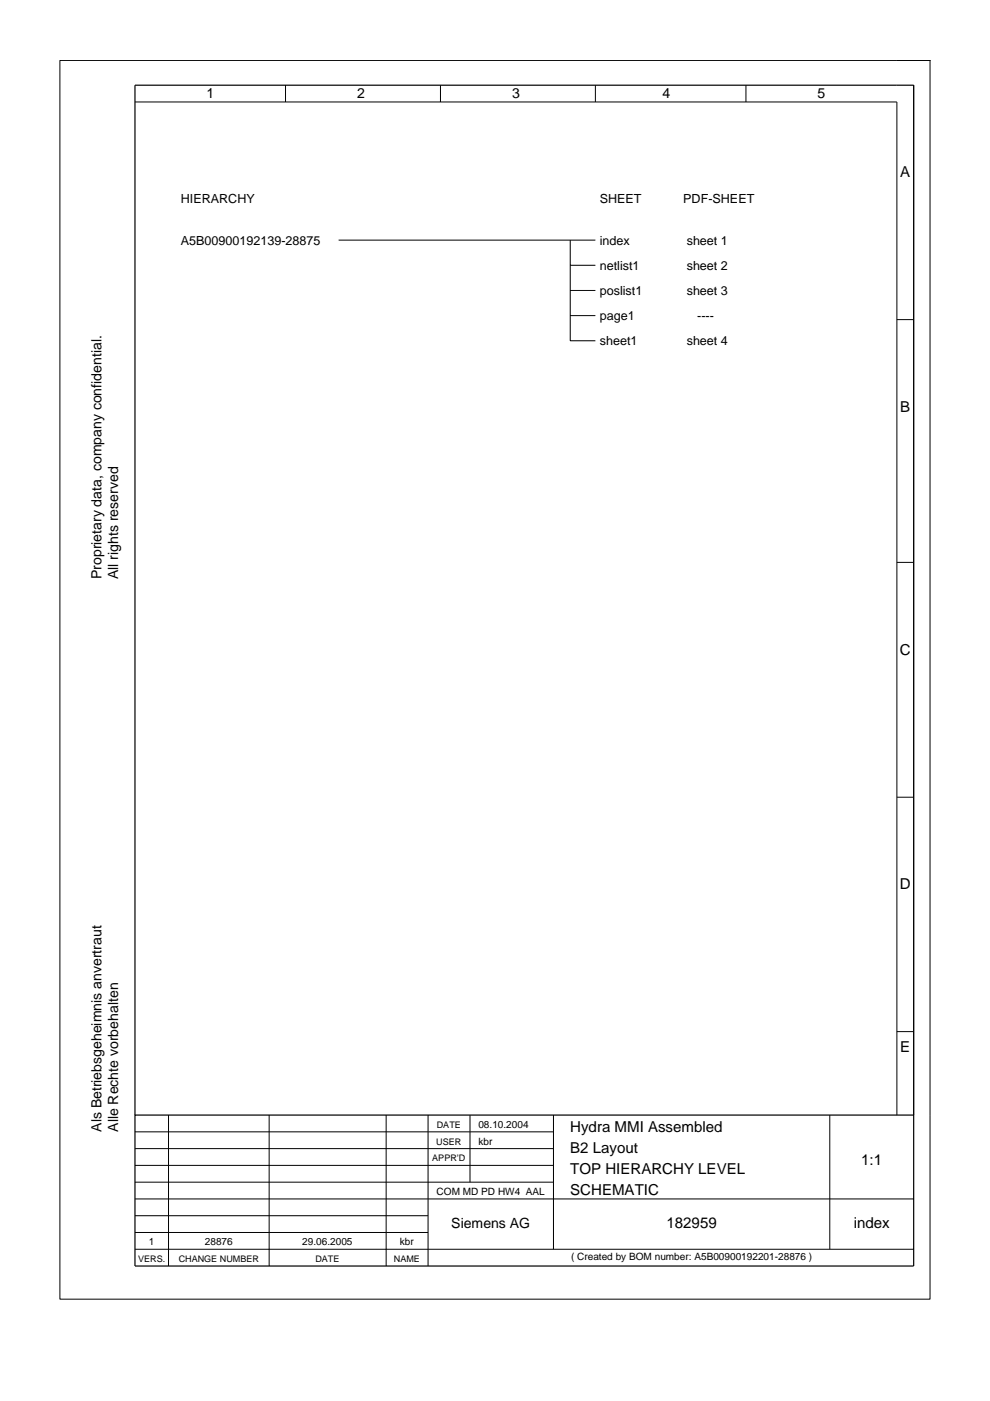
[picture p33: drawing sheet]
<svg xmlns="http://www.w3.org/2000/svg" width="210mm" height="297mm" viewBox="0 0 210 297" stroke-linecap="round" stroke-linejoin="round" font-family="sans-serif">
<defs><g id="words">
<g font-size="3.2">
<text x="190.9" y="37.6">A</text>
<text x="190.9" y="87.3">B</text>
<text x="190.8" y="138.8">C</text>
<text x="190.8" y="188.5">D</text>
<text x="190.9" y="223.1">E</text>
<text x="120.9" y="240">Hydra MMI Assembled</text>
<text x="120.9" y="244.5">B2 Layout</text>
<text x="120.9" y="248.9">TOP HIERARCHY LEVEL</text>
<text x="182.6" y="247.1">1:1</text>
<text x="120.9" y="253.3">SCHEMATIC</text>
<text x="141.3" y="260.4">182959</text>
<text x="181" y="260.4">index</text>
</g>
<g font-size="3">
<text x="43.8" y="20.8">1</text>
<text x="75.7" y="20.8">2</text>
<text x="108.6" y="20.8">3</text>
<text x="140.5" y="20.8">4</text>
<text x="173.3" y="20.8">5</text>
<text x="21.5" y="122.8" transform="rotate(-90 21.5 122.8)">Proprietary data, company confidential.</text>
<text x="25.1" y="122.8" transform="rotate(-90 25.1 122.8)">All rights reserved</text>
<text x="21.5" y="240" transform="rotate(-90 21.5 240)">Als Betriebsgeheimnis anvertraut</text>
<text x="25.1" y="240" transform="rotate(-90 25.1 240)">Alle Rechte vorbehalten</text>
<text x="95.7" y="260.4">Siemens AG</text>
</g>
<g font-size="2.7">
<text x="38.4" y="43">HIERARCHY</text>
<text x="127.2" y="43">SHEET</text>
<text x="144.9" y="43">PDF-SHEET</text>
<text x="38.4" y="51.9">A5B00900192139-28875</text>
<text x="127.2" y="51.9">index</text>
<text x="145.6" y="51.9">sheet 1</text>
<text x="127.2" y="57.2">netlist1</text>
<text x="145.6" y="57.2">sheet 2</text>
<text x="127.2" y="62.6">poslist1</text>
<text x="145.6" y="62.6">sheet 3</text>
<text x="127.2" y="67.9">page1</text>
<text x="147.8" y="67.9">----</text>
<text x="127.2" y="73.2">sheet1</text>
<text x="145.6" y="73.2">sheet 4</text>
</g>
<g font-size="2.1">
<text x="101.4" y="239.1">08.10.2004</text>
<text x="101.4" y="242.7">kbr</text>
<text x="92.6" y="253.3">COM MD PD HW4 AAL</text>
<text x="31.6" y="263.9">1</text>
<text x="43.4" y="263.9">28876</text>
<text x="64.1" y="263.9">29.06.2005</text>
<text x="84.8" y="263.9">kbr</text>
<text x="121.1" y="267.1">( Created by BOM number: A5B00900192201-28876 )</text>
</g>
<g font-size="1.9">
<text x="92.6" y="239.1">DATE</text>
<text x="92.5" y="242.7">USER</text>
<text x="91.7" y="246.2">APPR’D</text>
<text x="29.3" y="267.5">VERS.</text>
<text x="37.9" y="267.5">CHANGE NUMBER</text>
<text x="66.9" y="267.5">DATE</text>
<text x="83.5" y="267.5">NAME</text>
</g>
</g></defs>
<g fill="none" stroke="#000" stroke-width=".21">
<path d="M60.5 18.1v3.5M93.4 18.1v3.5M126.2 18.1v3.5M158.2 18.1v3.5M190.2 12.8h-177.5v262.6h184.5v-262.6M190.2 12.8h7h-7M193.7 18.1v218.3M28.6 21.6h161.6v214.8M71.8 50.9h54.4M120.9 50.9v5.3h5.3M120.9 56.2v5.4h5.3M120.9 61.6v5.3h5.3"/>
<path d="M120.9 66.9v5.3h5.3M190.2 67.8h3.5M190.2 119.2h3.5M190.2 169h3.5M190.2 218.7h3.5M28.6 240h88.7M35.7 236.4v32M57.1 236.4v32M81.9 236.4v32M90.8 236.4v32M99.7 236.4v14.2M117.3 236.4v28.5"/>
<path d="M175.9 236.4v28.5M28.6 257.8h62.2M28.6 254.2h165.1M28.6 250.6h88.7M28.6 247.1h88.7M28.6 243.5h88.7M28.6 264.9h165.1M28.6 261.3h62.2"/>
</g>
<path d="M28.6 236.4h165.1v32h-165.1zM28.6 236.4v-218.3h165.1v218.3" fill="none" stroke="#000" stroke-width=".25"/>
<use href="#words"/>
</svg>
